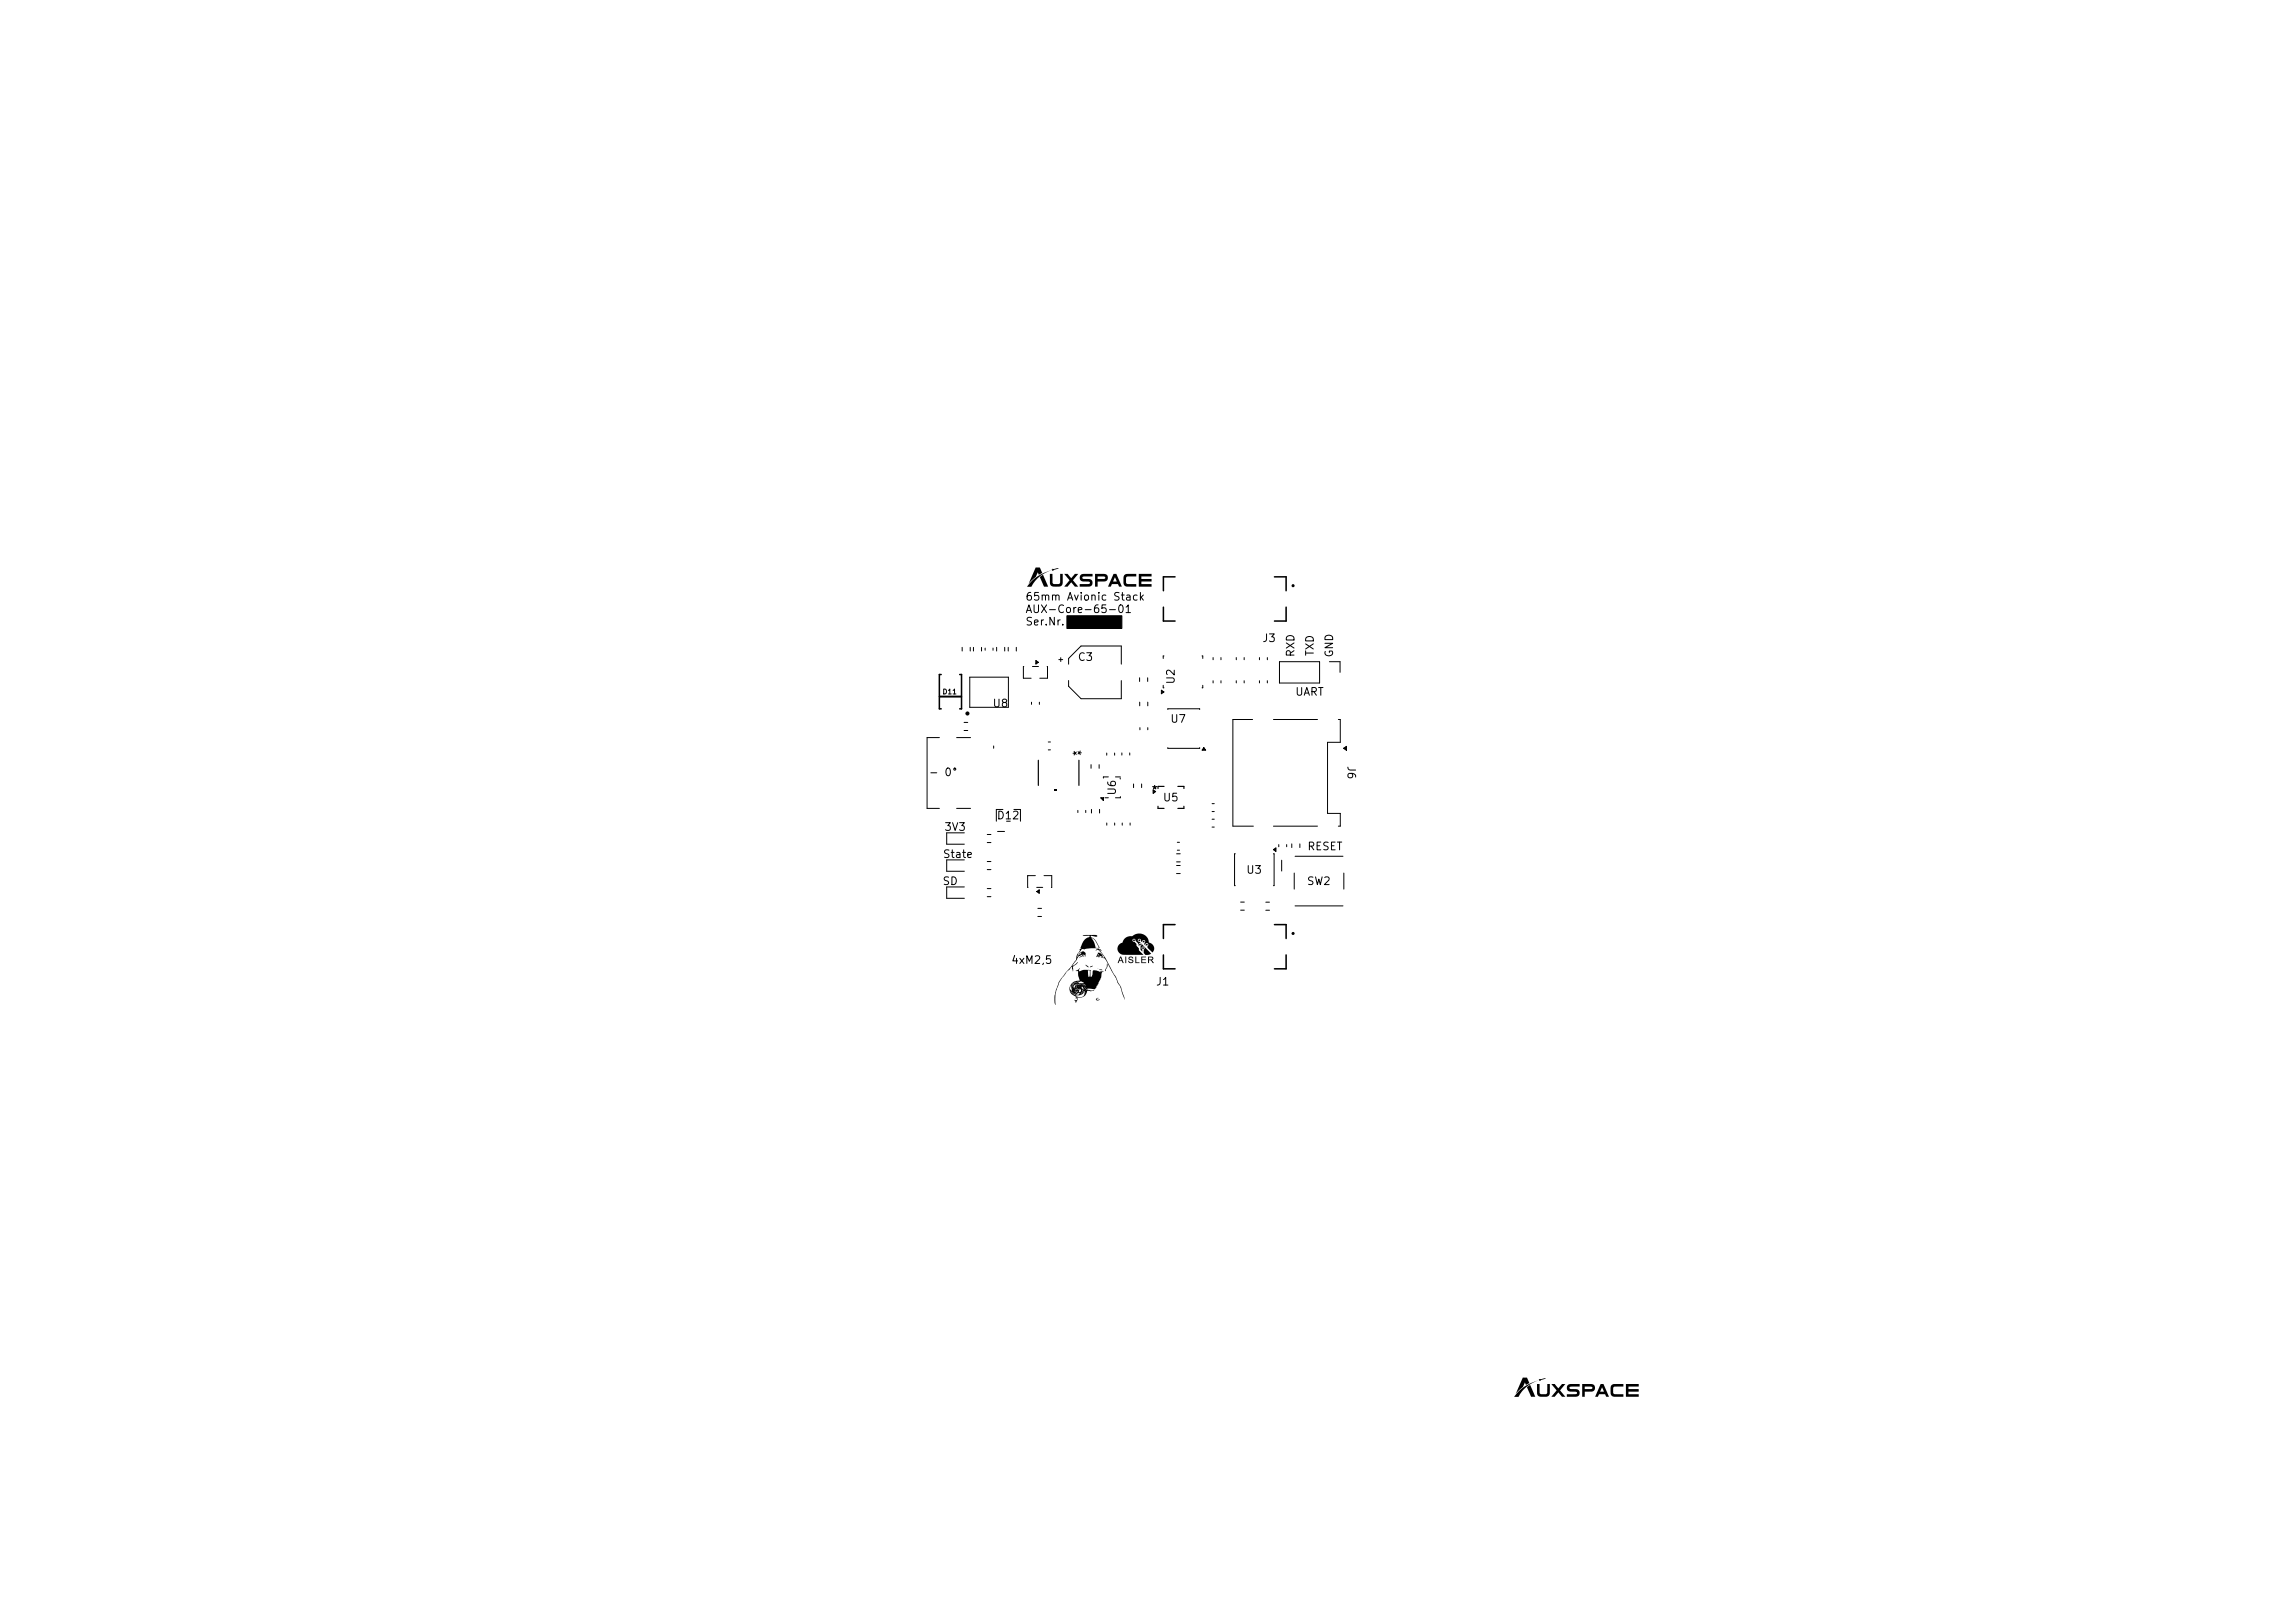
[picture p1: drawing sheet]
<svg xmlns="http://www.w3.org/2000/svg" width="297mm" height="210mm" viewBox="0 0 297 210" stroke-linecap="round" stroke-linejoin="round" font-family="sans-serif">
<defs><g id="words">
<g font-size="1">
<text x="132.6" y="78">65mm Avionic Stack</text>
<text x="132.6" y="79.6">AUX-Core-65-01</text>
<text x="132.6" y="81.2">Ser.Nr.</text>
<text x="163.3" y="83.3">J3</text>
<text x="139.4" y="85.8">C3</text>
<text x="152.3" y="88.6" transform="rotate(-90 152.3 88.6)">U2</text>
<text x="167.8" y="85.1" transform="rotate(-90 167.8 85.1)">RXD</text>
<text x="170.3" y="85" transform="rotate(-90 170.3 85)">TXD</text>
<text x="172.8" y="85.1" transform="rotate(-90 172.8 85.1)">GND</text>
<text x="128.4" y="91.8">U8</text>
<text x="151.4" y="93.8">U7</text>
<text x="167.5" y="90.3">UART</text>
<text x="120.1" y="100.7">- 0°</text>
<text x="140.2" y="97.9" transform="rotate(-90 140.2 97.9)">*</text>
<text x="174.1" y="99" transform="rotate(90 174.1 99)">J6</text>
<text x="122.1" y="107.8">3V3</text>
<text x="128.9" y="106.3">D12</text>
<text x="144.7" y="103" transform="rotate(-90 144.7 103)">U6</text>
<text x="148.9" y="102.9">*</text>
<text x="150.4" y="103.9">U5</text>
<text x="121.9" y="111.3">State</text>
<text x="161.2" y="113.3">U3</text>
<text x="169.1" y="110.3">RESET</text>
<text x="121.9" y="114.8">SD</text>
<text x="169.1" y="114.8">SW2</text>
<text x="130.8" y="125">4xM2,5</text>
<text x="149.5" y="127.8">J1</text>
</g>
<text font-size=".6" x="121.9" y="90">D11</text>
</g></defs>
<g fill="#000" stroke="#000" stroke-width=".13">
<path d="M138.1 79.7h7.1v1.6h-7.1z"/>
<circle cx="125.2" cy="92.3" r=".2"/>
</g>
<g fill="none" stroke="#000" stroke-width=".13">
<path d="M121.6 95.4h-1.6v9.2h1.6M123.8 95.4h1.8M124.5 83.8v.4M124.8 93.5h.4M124.8 94.5h.4M125.5 87.6h5v3.9h-5zM125.6 83.8v.4M126 83.8v.4M127 83.8v.4M127.5 83.9v.2M128.5 83.9v.2M128.6 96.5v.3"/>
<path d="M129 83.8v.4M130 83.8v.4M130.5 83.8v.4M131.5 83.8v.4M132.5 86.2l-.1 1.6h1M133.5 90.9v.2M133.6 86.2h.8M134.1 85.5l.3 .2-.3 .2zM134.5 90.9v.2M135.5 86.2l.1 1.6h-1M135.7 96h.2M135.7 97h.2"/>
<path d="M137 85.4h.5M137.3 85.1v.5M138.3 85.9v-.7l1.6-1.6h5.2v2.3M138.3 88.1v.7l1.6 1.6h5.2v-2.3M141.2 98.9v.5M142.2 98.9v.5M143.2 97.4v.3M144.2 97.4v.3M145.2 97.4v.3M146.2 97.4v.3M147.5 87.7v.5M147.5 90.9v.4"/>
<path d="M147.5 94.2v.2M148.5 87.7v.5M148.5 90.9v.4M148.5 94.2v.2M150.3 89.3l.3 .2-.3 .3zM150.5 88.7v.3h.1M150.6 84.9h-.1v.3M151.1 91.8v-.1h4.2v.1M151.1 96.7v.1h4.2v-.1M155.6 84.9h.1v.3M155.7 88.7v.3h-.1M155.8 96.7l.2 .4h-.4z"/>
<path d="M157 85.1v.3M157 88.1v.3M158 85.1v.3M158 88.1v.3M160 85.1v.3M160 88.1v.3M161 85.1v.3M161 88.1v.3M162.1 93.1h-2.6v13.8h2.7M163 85.1v.3M163 88.1v.3M164 85.1v.3"/>
<path d="M164 88.1v.3M164.8 93.1h5.7M165.6 85.6h5.2v2.8h-5.2zM172 85.6h1.4v1.4M173.2 93.1h.2v3h-1.6v9.2h1.6v1.6h-.2M173.9 96.8l.3-.2v.5zM123.8 104.6h1.8M124.8 107.8h-2.3v1.4h2.3M124.8 111.3h-2.3v1.4h2.3M124.8 114.8h-2.3v1.4h2.3M127.8 108h.4M127.8 109h.4"/>
<path d="M127.8 111.5h.4M127.8 112.5h.4M127.8 115h.4M127.8 116h.4M129.1 107.6h.9M129.8 104.7h-.9v1.6M130.3 106.3h.4M131.2 104.7h.9v1.6M134 113.3h-1v1.5M134.2 114.8h.7M134.2 115.4l.3-.3v.5zM134.3 117.5h.5"/>
<path d="M134.3 118.6h.5M135.1 113.3h1v1.5M139.5 104.9v.2M140.5 104.9v.2M141.3 104.7v.5M142.3 104.7v.5M142.4 103.2h.4v.4zM143 103.2h.4M143.2 106.5v.3M143.4 100.5h-.6v.2M144.3 106.5v.3M144.4 100.5h.6"/>
<path d="M145 100.7v.1M145 103.1v.1h-.6M145.2 106.5v.3M146.3 106.5v.3M146.7 101.4v.5M147.7 101.4v.5M149.2 102.2l.4 .2-.4 .3zM152.3 112h.4M152.3 113h.4M152.3 110.5h.4M152.3 111.5h.4M152.4 109h.2"/>
<path d="M152.4 110h.2M156.9 104h.2M156.9 105h.2M156.9 106h.2M156.9 107h.2M159.9 110.5h-.1v4.1h.1M160.6 116.7h.4M160.6 117.8h.4M163.8 116.7h.5M163.8 117.8h.5M164.8 110.5h.1v4.1h-.1M164.8 109.9l.3-.2v.5z"/>
<path d="M164.8 106.9h5.7M165.5 109.3v.3M165.9 111.3v1.4M166.5 109.3v.3M167.2 109.2v.5M167.5 113v2M167.6 110.8h6.2M167.6 117.2h6.2M168.2 109.2v.5M173.9 113v2"/>
</g>
<g fill="#000">
<path d="M134 73.4h.6l.3 .7-.5 .3-.1-.3-.1 .1a1.26 1.26 0 0 1-.7 .9l-.4 .4zM134.6 74.7l.2-.2a.16 .16 0 0 1 .2-.1 .16 .16 0 0 1 .1 .2l.5 1.1a.13 .13 0 0 1 0 .2 .13 .13 0 0 1-.2 0h-.3zM135.9 74.3h.3v1.1l.1 .2h.7l.2-.1v-1.2h.3v.9a.61 .61 0 0 1-.2 .6 .61 .61 0 0 1-.6 .1h-.5l-.3-.2zM133.5 75.2a6.5 6.5 0 0 1 2.6-1.4 4.4 4.4 0 0 0-2.6 2.1h-.6zM136.1 73.6l.9-.1-.8 .4zM137.7 74.3h.5l.3 .4a.15 .15 0 0 0 .2 .1 .15 .15 0 0 0 .1-.2l.3-.3h.4l-.5 .6a.23 .23 0 0 0-.1 .2 .23 .23 0 0 0 .1 .2l.5 .6h-.4l-.5-.6-.4 .6h-.5l.5-.6a.23 .23 0 0 0 .2-.2 .23 .23 0 0 0-.2-.3zM139.8 74.4l.4-.1h1.2v.3h-1a.19 .19 0 0 0-.3 0 .19 .19 0 0 0 .1 .3h.8a.53 .53 0 0 1 .3 .7 .53 .53 0 0 1-.7 .3h-.9v-.3h.9a.29 .29 0 0 0 .4-.3h-.1l-.7-.1a.49 .49 0 0 1-.5-.3 .49 .49 0 0 1 .1-.5zM141.7 74.3h.9a.54 .54 0 0 1 .8 .5 .54 .54 0 0 1-.8 .4h-.6v.7h-.3v-1h1.2a.18 .18 0 0 0 .1-.3 .18 .18 0 0 0-.3 0h-.7v.3h-.3zM144.1 74.3h.4l.7 1.6h-.4l-.1-.3h-.8l-.1 .3h-.4l.3-.7h.6a.13 .13 0 0 0 .2 0 .13 .13 0 0 0-.1-.2l-.1-.3-.3 .5h-.3zM145.5 74.4l.3-.1h1.2v.3h-1.2l-.1 .2v.6a.63 .63 0 0 0 .8 .2h.5v.3h-1.1a.61 .61 0 0 1-.5-.9zM147.4 74.3h1.6v.3h-1.3v.3h1.3v.3h-1.3v.4h1.3v.3h-1.6zM134.1 85.5l.3 .2-.3 .2z"/>
<path d="M150.3 89.3l.3 .2-.3 .3zM155.8 96.7l.2 .4h-.4zM173.9 96.8l.3-.2v.5zM134.2 115.4l.3-.3v.5zM136.4 102h.4v.3h-.4zM142.4 103.2h.4v.4zM149.2 102.2l.4 .2-.4 .3zM164.8 109.9l.3-.2v.5zM139.2 125.6l.5-.3v.1a.14 .14 0 0 0-.1 .2 .14 .14 0 0 0 .2 .1l.2-.1h.8l.1 .8 .1-.1v-.7h-1l1.2-.1-.1 .1v.8h.2l.2-.9 .4 .1 .6 .2-.2-.2 .5 .1-.2 .2-.1 .6-.6 1.3-.2 .2-1-.1 .1 .2 .3 .1 .5-.1-.4 .2-.2-.1a.25 .25 0 0 0-.3 0 .25 .25 0 0 0-.1 .3 .97 .97 0 0 1-1.2 .6 .57 .57 0 0 1-.1 .6l-.1-.1-.1 .2 .1-.3 .1 .1-.3-.2h.3l.1-.1-.2-.1 .2-.1-.4-.3h.2a.7 .7 0 0 0 .7 .2 .7 .7 0 0 0 .5-.6l.1 .1v-.1h-.1l-.1-.2a.96 .96 0 0 1-1 .6h-.3l-.2-.1h.9l.1-.1-.2 .1 .2-.1h-.1v-.1h.1h-.3l-.3 .2h-.1l.1-.1-.4 .1-.1-.1 .4-.1-.4 .1-.2-.2 1.4 .1 .1 .1v-.3l-.1 .2h-.6l.7-.3 .1 .3-.1-.3h-.1v-.1h.2l.1 .3-.1-.3 .4 .1-.6-.1-.2-.2v.1a.33 .33 0 0 1-.3 .4l.1-.2-.3 .2h-.7h.6l.3-.2-.4 .2h-.5l-.1-.2 .3 .1-.3-.1v-.3l.3 .3h.4h.1h-.5h.2l-.2-.1h.8l.1-.2-.1 .2h-.8v-.2h.4l.2 .2 .2-.2a.2 .2 0 0 1-.4 0h-.4v-.1l1.2 .1h-.6v-.2h.7l.2 .3 .2 .1-.2-.1 .1-.1h-.1l-.1-.2h-.1h.3l.3 .4-.3-.4h-1h.3h-.3l.1-.1h.3h-.3h.5h-.5h.7h-.7l-.2 .2h-.5l-.1-.3h.1v.2h.2l.1 .1 .2-.3h1.1l.3 .3-.3-.3h-1.1h1.1h-.8l.4-.1h-.3h.1a.86 .86 0 0 1 .8 .1 .55 .55 0 0 0-.7-.2l-.5 .2 .1-.2-.2 .2v-.1l-.3 .3h-.1v-.2h.1v-.2h.2h-.2h.1l1.3-.1a.49 .49 0 0 0-.8 0h-.2l.3-.3-.4 .3h-.1l.2-.2-.3 .3 .1-.3-.2 .5h-.1v-.3l-.1 .3h-.1l-.2 .4a1.24 1.24 0 0 1 1.3-1.1l-.2-.8a.23 .23 0 0 0 0-.3 .23 .23 0 0 0-.3-.1zM139.7 123.8l.2-.1a.21 .21 0 0 1 .2-.1 .21 .21 0 0 1 .2 .2l-.2-.1-.4 .3zM140.5 124.8l.4 .4-.3-.2zM141.1 125.1l.3-.1-.3 .2z"/>
<path d="M140.1 121h1a.9 .9 0 0 1 .9 .1l-.2 .1-.6-.1v.1a2.43 2.43 0 0 1 1.1 1.5h-1.3l-.7 .1a.52 .52 0 0 0-.6 .4l-.3 .6 .2-.2h.2l.2-.3-.4 .3 .1-.2a.43 .43 0 0 1 .5-.3 .43 .43 0 0 1 .3 .6v.1v-.1a.47 .47 0 0 0-.8 0l-.1 .1-.8 1.2 .7-.5-.2 .3a.54 .54 0 0 0-.4 .8v.1l-.2-.4 .1-.3-1.2 1.3a4.9 4.9 0 0 0-1 3.7l-.1-.2v-1l.5-1.7 2.2-2.8 .1-.4 .1 .1-.1-.1 .1-.3 .1-.1h-.1l.4-.5-.1-.2h.2l-.1-.2a2.29 2.29 0 0 1 .9-1.3h.5l.3 .5 .2 .5a.26 .26 0 0 0 .1 .3 .26 .26 0 0 0 .4 0l-.2-.5a1.1 1.1 0 0 0-1.3-.8h.3v-.2zM142.1 125.3v.1zM141.9 122.9a.39 .39 0 0 1 .3-.1 .39 .39 0 0 1 .3 .3l-.3-.2 .9 1.1 1.3 2.5 .3 .6 .4 .7 .4 1.2v.4l-.6-1.8-1.2-2.3a3.6 3.6 0 0 0-.9-1.4h.1l-.5-.8a.32 .32 0 0 0-.3-.2 .32 .32 0 0 0-.3 .1zM141.9 129.2l.3-.1-.3 .1a.26 .26 0 0 0 .4 .1v.1a.27 .27 0 0 1-.5-.1zM142.1 123.3a.53 .53 0 0 1 .6 .6l-.3-.1h.3a.35 .35 0 0 0-.5-.1l.2 .1-.2 .1-.1-.1h-.2v-.1l.3-.1v-.2l-.2 .2 .1-.3 .2 .1zM142.2 125.4h.2l.3 .1zM142.7 124h.1zM143.3 124.7v.4l-.3 .6 .2-.5zM145 123.8h.1l.3 .8h-.1l-.1-.2h-.3l-.1 .2h-.2a.4 .4 0 0 1 .6-.4l-.2-.3-.1 .4h-.1zM145.6 123.8h.2v.8h-.2zM146.1 123.9a.28 .28 0 0 1 .3-.2 .28 .28 0 0 1 .2 .3 .19 .19 0 0 0-.2-.1 .19 .19 0 0 0-.2 .2h.1a.29 .29 0 0 1 .4 .4 .29 .29 0 0 1-.5 .1h-.1a.11 .11 0 0 1-.1-.2 .11 .11 0 0 1 .1-.1 .19 .19 0 0 0 .2 .2 .19 .19 0 0 0 .2-.2l-.4-.2zM146.9 123.8h.1v.7h.5v.1h-.6z"/>
<path d="M145.6 121.4a1.53 1.53 0 0 1 1-.3 1.31 1.31 0 0 1 2.1 .9 .7 .7 0 0 1 .7 .5 .7 .7 0 0 1-.3 .7l-.6-.6v-.2a.21 .21 0 0 0 .1-.3 .21 .21 0 0 0-.4 0 .21 .21 0 0 0 .1 .3 .38 .38 0 0 1-.1-.6 .21 .21 0 0 0-.3-.2 .21 .21 0 0 0-.1 .4l-.1-.2a.22 .22 0 0 0-.1-.3 .22 .22 0 0 0-.3 .1 .22 .22 0 0 0 .1 .3h.1l1.5 1.5-.2 .1a.53 .53 0 0 1-.7-.1 .53 .53 0 0 1 0-.7 .2 .2 0 0 0-.3-.2 .2 .2 0 0 0 0 .4v.2a.47 .47 0 0 1-.2-.6 .22 .22 0 0 0 .1-.4 .22 .22 0 0 0-.3 0 .22 .22 0 0 0 0 .3l-.1-.1a.45 .45 0 0 0-.4-.6 .21 .21 0 0 0-.1-.2 .21 .21 0 0 0-.3 .2 .21 .21 0 0 0 .3 .2 .41 .41 0 0 1 .3 .5 .49 .49 0 0 1 .3 .6l.6 .6-2.6-.1a.82 .82 0 0 1-.8-.7 .82 .82 0 0 1 .7-.9zM147.7 123.8h.6v.1h-.5v.2h.5v.1h-.5v.3h.5v.1h-.6zM148.6 123.8h.2a.27 .27 0 0 1 .4 .1 .27 .27 0 0 1-.2 .4l.3 .3h-.1l-.3-.3-.2-.1v.4h-.1v-.4l.3-.1a.17 .17 0 0 0 .2 0 .17 .17 0 0 0 0-.2 .17 .17 0 0 0-.2 0h-.2v.3h-.1zM197.1 178.3h.5l.3 .7-.4 .2-.2-.3v.2a1.26 1.26 0 0 1-.7 .8l-.4 .4zM197.6 179.5l.2-.2a.16 .16 0 0 1 .2-.1 .16 .16 0 0 1 .1 .2l.5 1.2a.13 .13 0 0 1 .1 .2 .13 .13 0 0 1-.2-.1h-.4zM198.9 179.1h.3v1.1l.2 .2h.6l.2-.1v-1.2h.4v.9a.61 .61 0 0 1-.2 .7 .61 .61 0 0 1-.7 0h-.5l-.2-.2zM196.6 180a6.5 6.5 0 0 1 2.5-1.4 4.4 4.4 0 0 0-2.6 2.1h-.6zM199.1 178.5l1-.2-.9 .4zM200.8 179.1h.4l.3 .4a.15 .15 0 0 0 .2 .1 .15 .15 0 0 0 .1-.1l.3-.4h.5l-.5 .6a.23 .23 0 0 0-.2 .2 .23 .23 0 0 0 .2 .2l.5 .6h-.5l-.4-.5-.5 .5h-.4l.5-.6a.23 .23 0 0 0 .1-.2 .23 .23 0 0 0-.1-.2zM202.9 179.2l.3-.1h1.2v.3h-1a.19 .19 0 0 0-.3 0 .19 .19 0 0 0 .1 .3l.9 .1a.53 .53 0 0 1 .3 .7 .53 .53 0 0 1-.8 .2h-.8v-.3h.8a.28 .28 0 0 0 .5-.2l-.2-.1h-.6a.49 .49 0 0 1-.5-.3 .49 .49 0 0 1 .1-.6zM204.8 179.1h.9a.54 .54 0 0 1 .7 .5 .54 .54 0 0 1-.8 .5h-.5v.6h-.3v-1h1.1a.18 .18 0 0 0 .2-.2 .18 .18 0 0 0-.3-.1h-.7v.3h-.3zM207.1 179.1h.4l.7 1.6h-.3l-.2-.3h-.8l-.1 .3h-.4l.3-.6h.7a.13 .13 0 0 0 .2 0 .13 .13 0 0 0-.1-.2l-.2-.4-.2 .6h-.4z"/>
<path d="M208.6 179.2l.2-.1h1.3v.3l-1.2 .1-.1 .1v.6a.63 .63 0 0 0 .8 .2h.5v.3h-1.2a.61 .61 0 0 1-.5-.9zM210.4 179.1h1.7v.3h-1.4v.3h1.4v.4h-1.4v.3h1.4v.3h-1.7z"/>
<circle cx="146.8" cy="121.7" r=".11"/>
<circle cx="147.4" cy="121.7" r=".12"/>
<circle cx="147.5" cy="122.2" r=".11"/>
<circle cx="147.9" cy="122.7" r=".11"/>
<circle cx="148" cy="121.8" r=".12"/>
<circle cx="148.4" cy="122.2" r=".12"/>
</g>
<g fill="none" stroke="#000" stroke-width=".2">
<path d="M150.6 78.6v1.8h1.5M152.1 74.6h-1.5v1.8M164.9 74.6h1.5v1.8M166.4 78.6v1.8h-1.5M121.8 87.3h-.2v4.4h.2M124.2 87.3h.2v4.4h-.2M152.1 119.6h-1.5v1.8M164.9 119.6h1.5v1.8M150.6 123.6v1.8h1.5M166.4 123.6v1.8h-1.5"/>
<circle cx="167.3" cy="75.8" r=".1"/>
<circle cx="167.3" cy="120.8" r=".1"/>
</g>
<path d="M121.6 90.1h2.8" fill="none" stroke="#000" stroke-width=".25"/>
<path d="M134.4 98.4v3.2M139.6 98.4v3.2M149.9 104.3v.3h.7M150.6 101.8h-.7v.2M152.4 101.8h.8v.2M153.2 104.3v.3h-.8" fill="none" stroke="#000" stroke-width=".15"/>
<use href="#words"/>
</svg>
